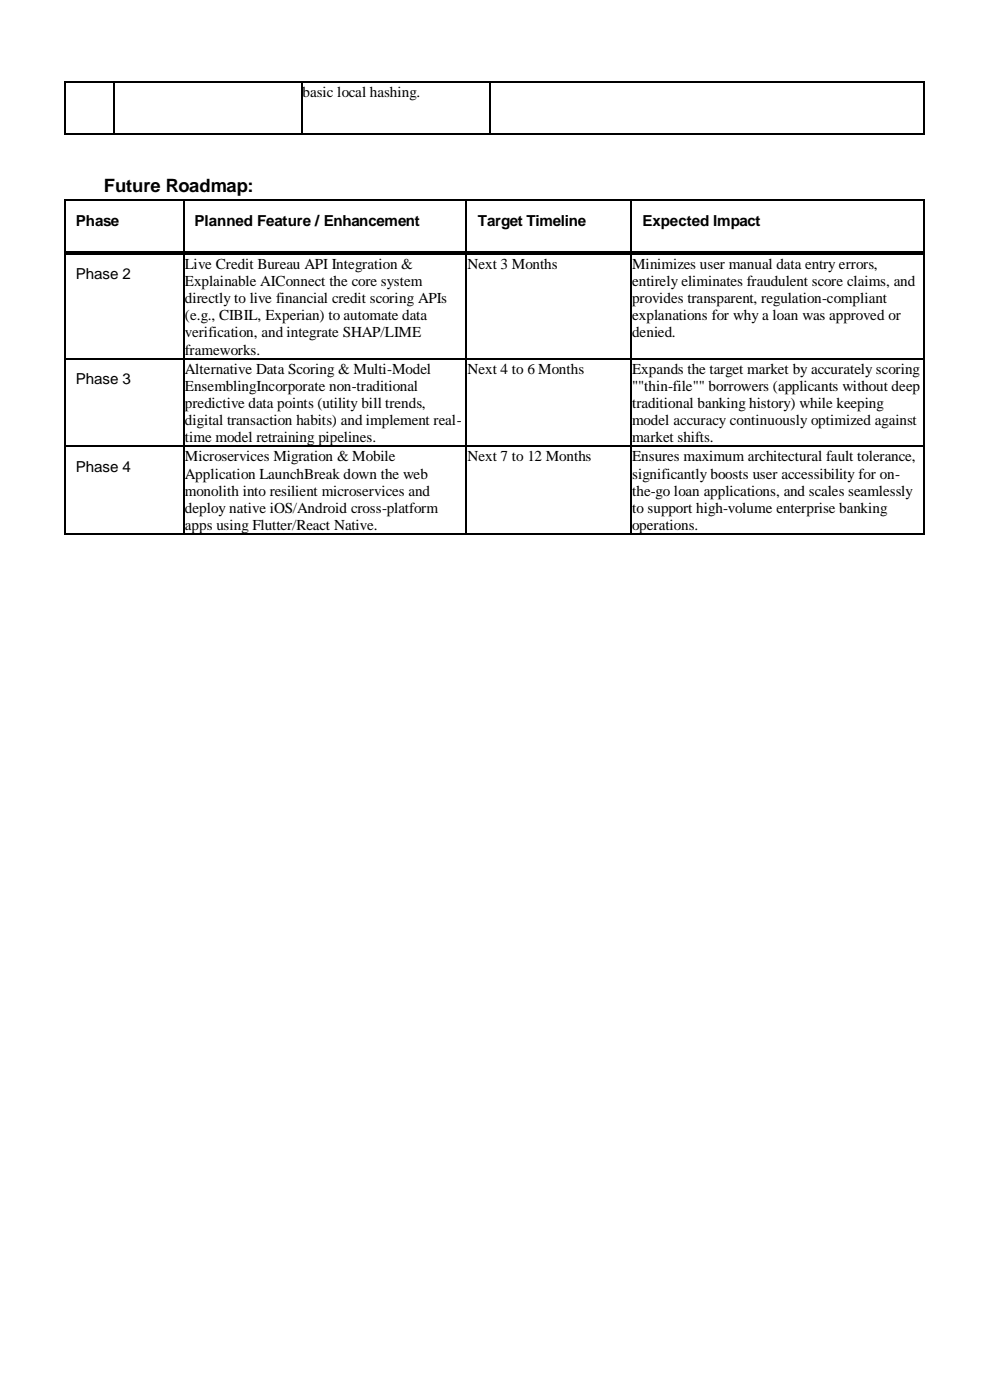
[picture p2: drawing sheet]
<svg xmlns="http://www.w3.org/2000/svg" width="210mm" height="297mm" viewBox="0 0 210 297" stroke-linecap="round" stroke-linejoin="round" font-family="sans-serif">
<defs><g id="words">
<text font-size="3.9" x="22" y="40.8">Future Roadmap:</text>
<g font-size="3.2">
<text x="64.2" y="20.6">basic local hashing.</text>
<text x="16.1" y="47.9">Phase</text>
<text x="41.3" y="47.9">Planned Feature / Enhancement</text>
<text x="101.4" y="47.9">Target Timeline</text>
<text x="136.3" y="47.9">Expected Impact</text>
<text x="16.1" y="59.3">Phase 2</text>
<text x="39.2" y="57">Live Credit Bureau API Integration &amp;</text>
<text x="99.2" y="57">Next 3 Months</text>
<text x="134.1" y="57">Minimizes user manual data entry errors,</text>
<text x="39.2" y="60.6">Explainable AIConnect the core system</text>
<text x="39.2" y="64.3">directly to live financial credit scoring APIs</text>
<text x="134.1" y="60.6">entirely eliminates fraudulent score claims, and</text>
<text x="134.1" y="64.3">provides transparent, regulation-compliant</text>
<text x="39.2" y="67.9">(e.g., CIBIL, Experian) to automate data</text>
<text x="39.2" y="71.6">verification, and integrate SHAP/LIME</text>
<text x="134.1" y="67.9">explanations for why a loan was approved or</text>
<text x="134.1" y="71.6">denied.</text>
<text x="39.2" y="75.3">frameworks.</text>
<text x="16.1" y="81.4">Phase 3</text>
<text x="39.2" y="79.3">Alternative Data Scoring &amp; Multi-Model</text>
<text x="39.2" y="82.9">EnsemblingIncorporate non-traditional</text>
<text x="99.2" y="79.3">Next 4 to 6 Months</text>
<text x="134.1" y="79.3">Expands the target market by accurately scoring</text>
<text x="134.1" y="82.9">&quot;&quot;thin-file&quot;&quot; borrowers (applicants without deep</text>
<text x="39.2" y="86.6">predictive data points (utility bill trends,</text>
<text x="134.1" y="86.6">traditional banking history) while keeping</text>
<text x="39.2" y="90.2">digital transaction habits) and implement real-</text>
<text x="39.2" y="93.8">time model retraining pipelines.</text>
<text x="134.1" y="90.2">model accuracy continuously optimized against</text>
<text x="134.1" y="93.8">market shifts.</text>
<text x="16.1" y="100.1">Phase 4</text>
<text x="39.2" y="97.9">Microservices Migration &amp; Mobile</text>
<text x="39.2" y="101.5">Application LaunchBreak down the web</text>
<text x="99.2" y="97.9">Next 7 to 12 Months</text>
<text x="134.1" y="97.9">Ensures maximum architectural fault tolerance,</text>
<text x="134.1" y="101.5">significantly boosts user accessibility for on-</text>
<text x="39.2" y="105.2">monolith into resilient microservices and</text>
<text x="134.1" y="105.2">the-go loan applications, and scales seamlessly</text>
<text x="39.2" y="108.8">deploy native iOS/Android cross-platform</text>
<text x="39.2" y="112.5">apps using Flutter/React Native.</text>
<text x="134.1" y="108.8">to support high-volume enterprise banking</text>
<text x="134.1" y="112.5">operations.</text>
</g>
</g></defs>
<g fill="#000">
<path d="M13.7 17.3h.4v.3h-.4z" fill-rule="evenodd"/>
<path d="M13.7 17.3h.4v.3h-.4z" fill-rule="evenodd"/>
<path d="M24 17.3h.3v.3h-.3z" fill-rule="evenodd"/>
<path d="M63.9 17.3h.3v.3h-.3z" fill-rule="evenodd"/>
<path d="M103.8 17.3h.3v.3h-.3z" fill-rule="evenodd"/>
<path d="M195.8 17.3h.4v.3h-.4z" fill-rule="evenodd"/>
<path d="M195.8 17.3h.4v.3h-.4z" fill-rule="evenodd"/>
<path d="M13.7 28.3h.4v.3h-.4z" fill-rule="evenodd"/>
<path d="M13.7 28.3h.4v.3h-.4z" fill-rule="evenodd"/>
<path d="M24 28.3h.3v.3h-.3z" fill-rule="evenodd"/>
<path d="M63.9 28.3h.3v.3h-.3z" fill-rule="evenodd"/>
<path d="M103.8 28.3h.3v.3h-.3z" fill-rule="evenodd"/>
<path d="M195.8 28.3h.4v.3h-.4z" fill-rule="evenodd"/>
<path d="M195.8 28.3h.4v.3h-.4z" fill-rule="evenodd"/>
<path d="M13.7 42.3h.4v.4h-.4z" fill-rule="evenodd"/>
<path d="M13.7 42.3h.4v.4h-.4z" fill-rule="evenodd"/>
<path d="M13.7 53.4h.4v.3h-.4z" fill-rule="evenodd"/>
<path d="M13.7 53.4h.4v.3h-.4z" fill-rule="evenodd"/>
<path d="M13.7 53.7h.4v.3h-.4z" fill-rule="evenodd"/>
<path d="M13.7 53.7h.4v.3h-.4z" fill-rule="evenodd"/>
<path d="M38.8 42.3h.3v.4h-.3z" fill-rule="evenodd"/>
<path d="M38.8 53.4h.3v.3h-.3z" fill-rule="evenodd"/>
<path d="M38.8 53.7h.3v.3h-.3z" fill-rule="evenodd"/>
<path d="M98.8 42.3h.3v.4h-.3z" fill-rule="evenodd"/>
<path d="M98.8 53.4h.3v.3h-.3z" fill-rule="evenodd"/>
<path d="M98.8 53.7h.3v.3h-.3z" fill-rule="evenodd"/>
<path d="M133.7 42.3h.4v.4h-.4z" fill-rule="evenodd"/>
<path d="M133.7 53.4h.4v.3h-.4z" fill-rule="evenodd"/>
<path d="M133.7 53.7h.4v.3h-.4z" fill-rule="evenodd"/>
<path d="M195.8 42.3h.4v.4h-.4z" fill-rule="evenodd"/>
<path d="M195.8 42.3h.4v.4h-.4z" fill-rule="evenodd"/>
<path d="M195.8 53.4h.4v.3h-.4z" fill-rule="evenodd"/>
<path d="M195.8 53.4h.4v.3h-.4z" fill-rule="evenodd"/>
<path d="M195.8 53.7h.4v.3h-.4z" fill-rule="evenodd"/>
<path d="M195.8 53.7h.4v.3h-.4z" fill-rule="evenodd"/>
<path d="M13.7 76h.4v.3h-.4z" fill-rule="evenodd"/>
<path d="M38.8 76h.3v.3h-.3z" fill-rule="evenodd"/>
<path d="M98.8 76h.3v.3h-.3z" fill-rule="evenodd"/>
<path d="M133.7 76h.4v.3h-.4z" fill-rule="evenodd"/>
<path d="M195.8 76h.4v.3h-.4z" fill-rule="evenodd"/>
<path d="M13.7 94.5h.4v.4h-.4z" fill-rule="evenodd"/>
<path d="M38.8 94.5h.3v.4h-.3z" fill-rule="evenodd"/>
<path d="M98.8 94.5h.3v.4h-.3z" fill-rule="evenodd"/>
<path d="M133.7 94.5h.4v.4h-.4z" fill-rule="evenodd"/>
<path d="M195.8 94.5h.4v.4h-.4z" fill-rule="evenodd"/>
<path d="M13.7 113.1h.4v.4h-.4z" fill-rule="evenodd"/>
<path d="M13.7 113.1h.4v.4h-.4z" fill-rule="evenodd"/>
<path d="M38.8 113.1h.3v.4h-.3z" fill-rule="evenodd"/>
<path d="M98.8 113.1h.3v.4h-.3z" fill-rule="evenodd"/>
<path d="M133.7 113.1h.4v.4h-.4z" fill-rule="evenodd"/>
<path d="M195.8 113.1h.4v.4h-.4z" fill-rule="evenodd"/>
<path d="M195.8 113.1h.4v.4h-.4z" fill-rule="evenodd"/>
</g>
<g fill="none" stroke="#000" stroke-width=".34">
<path d="M13.9 17.6v10.7M14.1 17.4h9.9M24.1 17.6v10.7M24.3 17.4h39.6M64 17.6v10.7M64.2 17.4h39.6M103.9 17.6v10.7M104.1 17.4h91.7M196 17.6v10.7M14.1 28.5h9.9M24.3 28.5h39.6M64.2 28.5h39.6"/>
<path d="M104.1 28.5h91.7M13.9 42.7v10.7M13.9 54v22M14.1 42.5h24.7M14.1 53.5h24.7M14.1 53.9h24.7M39 42.7v10.7M39 54v22M39.1 42.5h59.7M39.1 53.5h59.7M39.1 53.9h59.7M98.9 42.7v10.7"/>
<path d="M98.9 54v22M99.1 42.5h34.6M99.1 53.5h34.6M99.1 53.9h34.6M133.9 42.7v10.7M133.9 54v22M134.1 42.5h61.7M134.1 53.5h61.7M134.1 53.9h61.7M196 42.7v10.7M196 54v22M13.9 76.3v18.2"/>
<path d="M14.1 76.1h24.7M39 76.3v18.2M39.1 76.1h59.7M98.9 76.3v18.2M99.1 76.1h34.6M133.9 76.3v18.2M134.1 76.1h61.7M196 76.3v18.2M13.9 94.9v18.2M14.1 94.7h24.7M39 94.9v18.2M39.1 94.7h59.7"/>
<path d="M98.9 94.9v18.2M99.1 94.7h34.6M133.9 94.9v18.2M134.1 94.7h61.7M196 94.9v18.2M14.1 113.3h24.7M39.1 113.3h59.7M99.1 113.3h34.6M134.1 113.3h61.7"/>
</g>
<use href="#words"/>
</svg>
